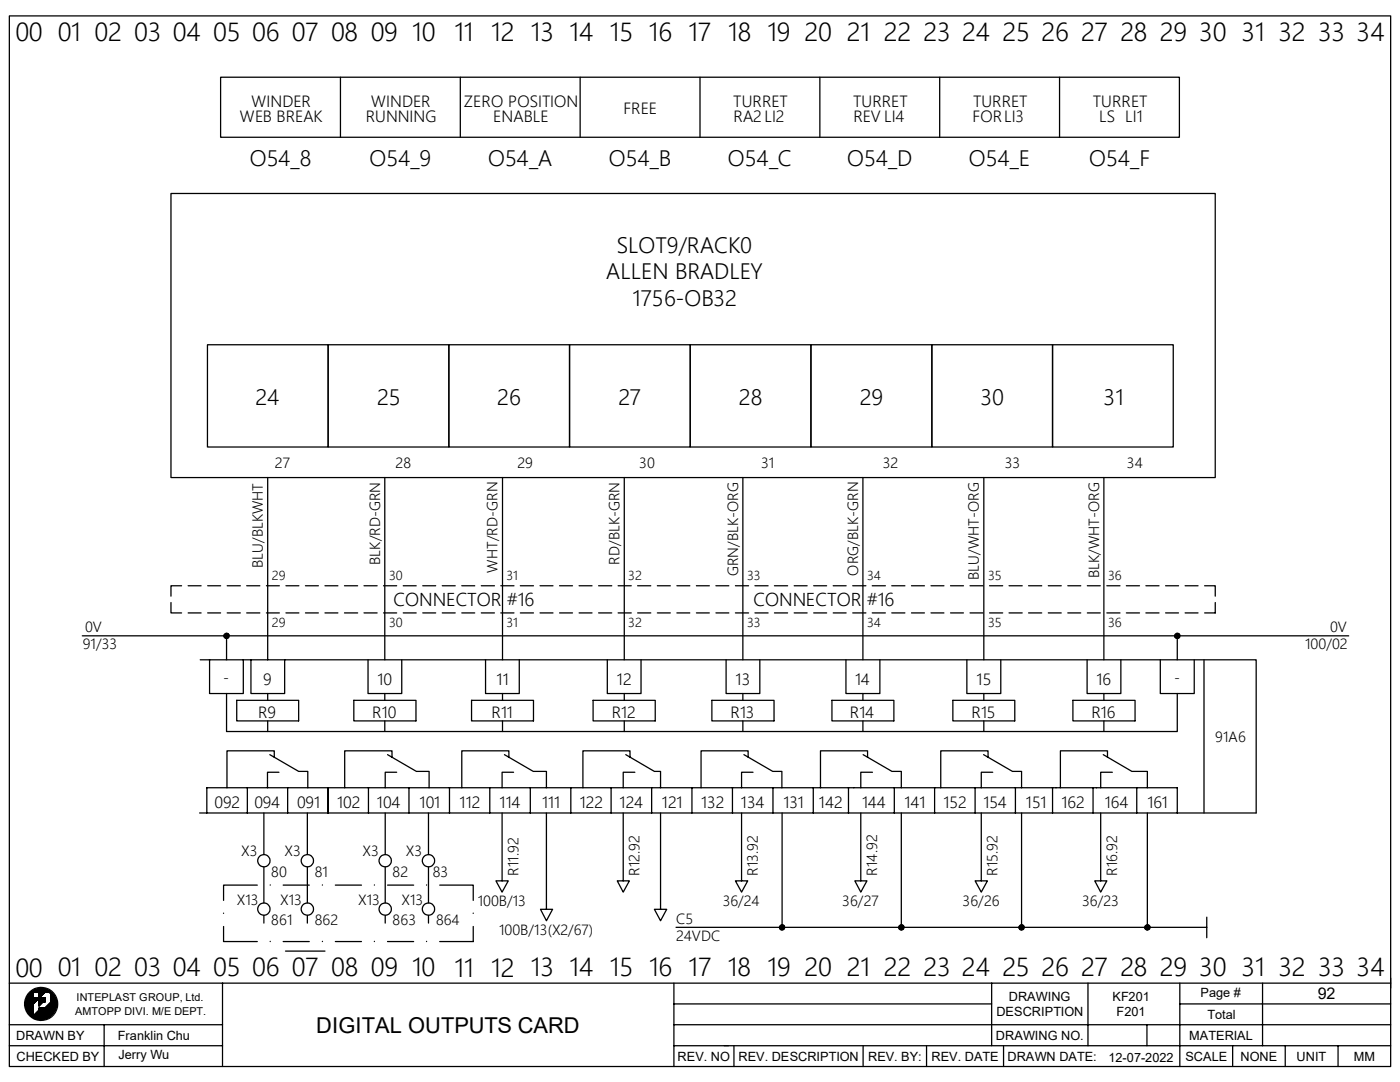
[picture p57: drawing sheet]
<svg xmlns="http://www.w3.org/2000/svg" width="279mm" height="216mm" viewBox="0 0 279 216" stroke-linecap="round" stroke-linejoin="round" font-family="sans-serif">
<defs><g id="words">
<g font-size="5.1">
<text x="3.1" y="8.2">00</text>
<text x="11.5" y="8.2">01 02 03 04 05 06 07 08 09</text>
<text x="82.3" y="8.3">10</text>
<text x="90.7" y="8.3">11</text>
<text x="98.1" y="8.3">12</text>
<text x="106" y="8.2">13</text>
<text x="113.6" y="8.3">14</text>
<text x="121.7" y="8.2">15 16</text>
<text x="137.4" y="8.3">17</text>
<text x="145.3" y="8.2">18 19 20</text>
<text x="169" y="8.3">21</text>
<text x="176.4" y="8.2">22 23 24 25 26 27 28 29 30 31 32 33 34</text>
<text x="3.1" y="194.9">00</text>
<text x="11.5" y="194.8">01 02 03 04</text>
<text x="42.5" y="194.8">05 06 07 08 09 10</text>
<text x="90.7" y="194.9">11 12</text>
<text x="106" y="194.8">13</text>
<text x="113.6" y="194.8">14 15 16 17 18 19</text>
<text x="160.6" y="194.8">20</text>
<text x="169" y="194.8">21 22</text>
<text x="184.3" y="194.8">23</text>
<text x="192" y="194.8">24</text>
<text x="200.1" y="194.8">25 26</text>
<text x="215.8" y="194.8">27</text>
<text x="223.6" y="194.8">28 29 30</text>
<text x="247.8" y="194.8">31</text>
<text x="255.1" y="194.8">32 33 34</text>
</g>
<g font-size="4.4">
<text x="49.8" y="33.2">O54_8</text>
<text x="73.8" y="33.2">O54_9</text>
<text x="97.4" y="33.2">O54_A</text>
<text x="121.5" y="33.2">O54_B</text>
<text x="145.3" y="33.2">O54_C</text>
<text x="169.1" y="33.2">O54_D</text>
<text x="193.4" y="33.2">O54_E</text>
<text x="217.4" y="33.2">O54_F</text>
<text x="123.1" y="50.5">SLOT9/RACK0</text>
<text x="121" y="55.7">ALLEN BRADLEY</text>
<text x="126.2" y="61">1756-OB32</text>
<text x="51" y="80.9">24</text>
<text x="75.3" y="80.9">25</text>
<text x="99.3" y="80.9">26</text>
<text x="123.4" y="80.9">27</text>
<text x="147.5" y="80.9">28</text>
<text x="171.6" y="80.9">29</text>
<text x="195.7" y="80.9">30</text>
<text x="220.2" y="80.9">31</text>
<text x="63.1" y="206">DIGITAL OUTPUTS CARD</text>
</g>
<g font-size="3.6">
<text x="78.5" y="120.9">CONNECTOR #16</text>
<text x="150.4" y="120.9">CONNECTOR #16</text>
</g>
<g font-size="3.2">
<text x="50.2" y="21.3">WINDER</text>
<text x="74.1" y="21.3">WINDER</text>
<text x="92.6" y="21.3">ZERO POSITION</text>
<text x="124.4" y="22.7">FREE</text>
<text x="146.3" y="21.3">TURRET</text>
<text x="170.3" y="21.3">TURRET</text>
<text x="194.2" y="21.3">TURRET</text>
<text x="218.1" y="21.3">TURRET</text>
<text x="47.9" y="24.4">WEB BREAK</text>
<text x="73" y="24.4">RUNNING</text>
<text x="98.4" y="24.4">ENABLE</text>
<text x="146.4" y="24.4">RA2LI2</text>
<text x="170.4" y="24.4">REV LI4</text>
<text x="194.1" y="24.4">FORLI3</text>
<text x="219.4" y="24.4">LS LI1</text>
<text x="52.5" y="136.6">9</text>
<text x="75.3" y="136.6">10</text>
<text x="99.1" y="136.6">11</text>
<text x="123.1" y="136.6">12</text>
<text x="146.8" y="136.6">13</text>
<text x="170.6" y="136.6">14</text>
<text x="194.9" y="136.6">15</text>
<text x="218.8" y="136.6">16</text>
<text x="51.5" y="143.2">R9</text>
<text x="74.3" y="143.2">R10</text>
<text x="98.1" y="143.2">R11</text>
<text x="122.1" y="143.2">R12</text>
<text x="145.8" y="143.2">R13</text>
<text x="169.6" y="143.2">R14</text>
<text x="193.9" y="143.2">R15</text>
<text x="217.8" y="143.2">R16</text>
<text x="42.8" y="161.2">092</text>
<text x="50.8" y="161.2">094</text>
<text x="59.3" y="161.2">091</text>
<text x="67.3" y="161.2">102</text>
<text x="75.2" y="161.2">104</text>
<text x="83.7" y="161.2">101</text>
<text x="91.7" y="161.2">112</text>
<text x="99.7" y="161.2">114</text>
<text x="108.2" y="161.2">111</text>
<text x="115.7" y="161.2">122</text>
<text x="123.7" y="161.2">124</text>
<text x="132.1" y="161.2">121</text>
<text x="139.9" y="161.2">132</text>
<text x="147.9" y="161.2">134</text>
<text x="156.3" y="161.2">131</text>
<text x="163.4" y="161.2">142</text>
<text x="172.1" y="161.2">144</text>
<text x="180.5" y="161.2">141</text>
<text x="188.3" y="161.2">152</text>
<text x="196.2" y="161.2">154</text>
<text x="204.8" y="161.2">151</text>
<text x="211.8" y="161.2">162</text>
<text x="220.5" y="161.2">164</text>
<text x="229" y="161.2">161</text>
<text x="263" y="199.4">92</text>
</g>
<g font-size="2.9">
<text x="54.9" y="93.3">27</text>
<text x="79" y="93.3">28</text>
<text x="103.2" y="93.3">29</text>
<text x="127.5" y="93.3">30</text>
<text x="151.9" y="93.3">31</text>
<text x="176.2" y="93.3">32</text>
<text x="200.5" y="93.3">33</text>
<text x="224.9" y="93.3">34</text>
<text x="52.5" y="113.4" transform="rotate(-90 52.5 113.4)">BLU/BLKWHT</text>
<text x="75.9" y="112.7" transform="rotate(-90 75.9 112.7)">BLK/RD-GRN</text>
<text x="123.6" y="112.7" transform="rotate(-90 123.6 112.7)">RD/BLK-GRN</text>
<text x="99.3" y="114.3" transform="rotate(-90 99.3 114.3)">WHT/RD-GRN</text>
<text x="147.3" y="115" transform="rotate(-90 147.3 115)">GRN/BLK-ORG</text>
<text x="171.2" y="114.9" transform="rotate(-90 171.2 114.9)">ORG/BLK-GRN</text>
<text x="195.4" y="115.7" transform="rotate(-90 195.4 115.7)">BLU/WHT-ORG</text>
<text x="219.4" y="115.4" transform="rotate(-90 219.4 115.4)">BLK/WHT-ORG</text>
<text x="16.5" y="129.5">91/33</text>
<text x="17" y="126.2">0V</text>
<text x="260.5" y="129.5">100/02</text>
<text x="265.4" y="126.2">0V</text>
<text x="44.5" y="136.4">-</text>
<text x="234.3" y="136.4">-</text>
<text x="242.5" y="148">91A6</text>
<text x="48.1" y="170.8">X3</text>
<text x="56.8" y="170.8">X3</text>
<text x="72.3" y="170.8">X3</text>
<text x="81" y="170.8">X3</text>
<text x="54.1" y="175">80</text>
<text x="62.8" y="175">81</text>
<text x="78.4" y="175">82</text>
<text x="86.4" y="175">83</text>
<text x="103.5" y="174.8" transform="rotate(-90 103.5 174.8)">R11.92</text>
<text x="127.6" y="174.8" transform="rotate(-90 127.6 174.8)">R12.92</text>
<text x="151.3" y="174.8" transform="rotate(-90 151.3 174.8)">R13.92</text>
<text x="175" y="174.8" transform="rotate(-90 175 174.8)">R14.92</text>
<text x="199.1" y="174.8" transform="rotate(-90 199.1 174.8)">R15.92</text>
<text x="222.9" y="174.8" transform="rotate(-90 222.9 174.8)">R16.92</text>
<text x="47.2" y="180.5">X13</text>
<text x="54.1" y="184.7">861</text>
<text x="55.9" y="180.5">X13</text>
<text x="62.8" y="184.7">862</text>
<text x="71.5" y="180.5">X13</text>
<text x="78.4" y="184.7">863</text>
<text x="80.1" y="180.5">X13</text>
<text x="87" y="184.7">864</text>
<text x="95.3" y="180.8">100B/13</text>
<text x="134.9" y="184.4">C5</text>
<text x="144.2" y="180.8">36/24</text>
<text x="168.1" y="180.8">36/27</text>
<text x="192.1" y="180.8">36/26</text>
<text x="215.9" y="180.8">36/23</text>
<text x="99.6" y="186.5">100B/13(X2/67)</text>
<text x="134.9" y="187.7">24VDC</text>
</g>
<g font-size="2.5">
<text x="54.3" y="115.8">29</text>
<text x="77.6" y="115.8">30</text>
<text x="101.1" y="115.8">31</text>
<text x="125.4" y="115.8">32</text>
<text x="149.1" y="115.8">33</text>
<text x="173.1" y="115.8">34</text>
<text x="197.2" y="115.8">35</text>
<text x="221.2" y="115.8">36</text>
<text x="54.3" y="125.2">29</text>
<text x="77.6" y="125.2">30</text>
<text x="101.1" y="125.2">31</text>
<text x="125.4" y="125.2">32</text>
<text x="149.1" y="125.2">33</text>
<text x="173.1" y="125.2">34</text>
<text x="197.2" y="125.2">35</text>
<text x="221.2" y="125.2">36</text>
<text x="198.8" y="202.8">DESCRIPTION</text>
<text x="201.3" y="199.7">DRAWING</text>
<text x="222" y="199.7">KF201</text>
<text x="222.8" y="202.7">F201</text>
<text x="239.6" y="198.9">Page #</text>
<text x="241" y="203.3">Total</text>
<text x="3.2" y="207.5">DRAWN BY</text>
<text x="23.5" y="207.5">Franklin Chu</text>
<text x="198.8" y="207.5">DRAWING NO.</text>
<text x="237.3" y="207.5">MATERIAL</text>
<text x="3.3" y="211.6">CHECKED BY</text>
<text x="23.6" y="211.4">Jerry Wu</text>
<text x="135.2" y="211.6">REV. NO REV. DESCRIPTION</text>
<text x="173.2" y="211.6">REV. BY:</text>
<text x="185.9" y="211.6">REV. DATE</text>
<text x="201.1" y="211.6">DRAWN DATE:</text>
<text x="221.2" y="211.9">12-07-2022</text>
<text x="236.6" y="211.6">SCALE</text>
<text x="247.6" y="211.6">NONE</text>
<text x="258.7" y="211.6">UNIT</text>
<text x="270.2" y="211.6">MM</text>
</g>
<g font-size="2.2">
<text x="15" y="202.4">AMTOPP DIVI. M/E DEPT.</text>
<text x="15.3" y="199.8">INTEPLAST GROUP, Ltd.</text>
</g>
</g></defs>
<g fill="none" stroke="#000" stroke-width=".25">
<path d="M1.9 3.2h275.6v209.6h-275.6zM44 15.4h191.4v12h-191.4zM67.9 15.4v12M91.9 15.4v12M115.8 15.4v12M139.7 15.4v12M163.6 15.4v12M187.5 15.4v12M211.5 15.4v12M34.1 38.6h208.4v56.7h-208.4zM41.4 68.8h24.1v20.4h-24.1zM65.5 68.8h24.1v20.4h-24.1z"/>
<path d="M89.6 68.8h24.1v20.4h-24.1zM113.7 68.8h24.1v20.4h-24.1zM137.8 68.8h24v20.4h-24zM161.8 68.8h24.2v20.4h-24.2zM186 68.8h24.1v20.4h-24.1zM210.1 68.8h24v20.4h-24zM53.4 95.3v36.4M76.8 95.3v36.4M100.3 95.3v36.4M124.6 95.3v36.4M148.3 95.3v36.4M172.2 95.3v36.4"/>
<path d="M196.3 95.3v36.4M220.3 95.3v36.4M36.2 116.9h-2.1v2.1M37.5 116.9h2.6M41.4 116.9h2.6M45.3 116.9h2.7M49.2 116.9h2.7M53.2 116.9h2.6M57.1 116.9h2.5M61 116.9h2.5M64.9 116.9h2.5M68.7 116.9h2.7"/>
<path d="M72.6 116.9h2.7M76.5 116.9h2.7M80.5 116.9h2.6M84.4 116.9h2.6M88.3 116.9h2.5M92.2 116.9h2.5M96.1 116.9h2.6M99.9 116.9h2.7M103.8 116.9h2.7M107.8 116.9h2.6M111.7 116.9h2.6M115.6 116.9h2.6"/>
<path d="M119.5 116.9h2.6M123.4 116.9h2.6M127.3 116.9h2.6M131.2 116.9h2.6M135.1 116.9h2.6M139 116.9h2.6M142.9 116.9h2.6M146.8 116.9h2.6M150.7 116.9h2.6M154.6 116.9h2.6M158.5 116.9h2.6M162.4 116.9h2.6"/>
<path d="M166.3 116.9h2.6M170.2 116.9h2.6M174.1 116.9h2.6M178 116.9h2.6M181.9 116.9h2.6M185.8 116.9h2.6M189.7 116.9h2.6M193.6 116.9h2.6M197.5 116.9h2.6M201.4 116.9h2.6M205.3 116.9h2.6M209.2 116.9h2.6"/>
<path d="M213.1 116.9h2.6M217 116.9h2.6M220.9 116.9h2.6M224.8 116.9h2.6M228.7 116.9h2.6M232.6 116.9h2.6M236.5 116.9h2.6M240.4 116.9h2.1v2.1M16.4 126.9h252.8M34.1 120.2v2.1h2.1M37.5 122.3h2.6M40 131.7h210.7v30.5h-210.9"/>
<path d="M41.4 122.3h2.6M41.8 131.7v6.7h3.4M45.1 126.4l-.4 .4M45.2 126.9v4.8M45.3 126.4l-.6 .6M45.3 122.3h2.7M45.4 126.4l-.7 .7M45.6 126.5l-.8 .7M45.6 126.6l-.7 .7M45.6 127.1l-.1 .2M45.7 126.7l-.7 .7M45.7 126.9l-.5 .5"/>
<path d="M47.2 139.7h12.4v4.1h-12.4zM48.6 131.7v6.7h-3.4M49.2 122.3h2.7M50.1 131.7v6.7h3.3M53.2 122.3h2.6M53.4 138.4v1.3M56.8 131.7v6.7h-3.4M57.1 122.3h2.5M61 122.3h2.5M64.9 122.3h2.5M68.7 122.3h2.7M70.6 139.7h12.4v4.1h-12.4z"/>
<path d="M72.6 122.3h2.7M73.4 131.7v6.7h3.4M76.5 122.3h2.7M76.8 138.4v1.3M80.2 131.7v6.7h-3.4M80.5 122.3h2.6M84.4 122.3h2.6M88.3 122.3h2.5M92.2 122.3h2.5M94.1 139.7h12.4v4.1h-12.4zM96.1 122.3h2.6M96.9 131.7v6.7h3.4"/>
<path d="M99.9 122.3h2.7M100.3 138.4v1.3M103.6 131.7v6.7h-3.3M103.8 122.3h2.7M107.8 122.3h2.6M111.7 122.3h2.6M115.6 122.3h2.6M118.4 139.7h12.4v4.1h-12.4zM119.5 122.3h2.6M121.2 131.7v6.7h3.4M123.4 122.3h2.6M124.6 138.4v1.3"/>
<path d="M127.3 122.3h2.6M127.9 131.7v6.7h-3.3M131.2 122.3h2.6M135.1 122.3h2.6M139 122.3h2.6M142.1 139.7h12.4v4.1h-12.4zM142.9 122.3h2.6M144.9 131.7v6.7h3.4M146.8 122.3h2.6M148.3 138.4v1.3M150.7 122.3h2.6M151.6 131.7v6.7h-3.3"/>
<path d="M154.6 122.3h2.6M158.5 122.3h2.6M162.4 122.3h2.6M166 139.7h12.4v4.1h-12.4zM166.3 122.3h2.6M168.8 131.7v6.7h3.4M170.2 122.3h2.6M172.2 138.4v1.3M174.1 122.3h2.6M175.6 131.7v6.7h-3.4M178 122.3h2.6M181.9 122.3h2.6"/>
<path d="M185.8 122.3h2.6M189.7 122.3h2.6M190.2 139.7h12.3v4.1h-12.3zM193 131.7v6.7h3.3M193.6 122.3h2.6M196.3 138.4v1.3M197.5 122.3h2.6M199.7 131.7v6.7h-3.4M201.4 122.3h2.6M205.3 122.3h2.6M209.2 122.3h2.6M213.1 122.3h2.6"/>
<path d="M214.1 139.7h12.4v4.1h-12.4zM217 131.7v6.7h3.3M217 122.3h2.6M220.3 138.4v1.3M220.9 122.3h2.6M223.7 131.7v6.7h-3.4M224.8 122.3h2.6M228.7 122.3h2.6M231.6 131.7v6.7h3.3M232.6 122.3h2.6M234.9 126.4l-.5 .4M234.9 126.9v4.8"/>
<path d="M235 138.4v7.6h-189.8v-7.6M235.1 126.4l-.7 .6M235.2 126.4l-.7 .7M235.3 126.5l-.7 .7M235.4 126.6l-.7 .7M235.4 127.1l-.2 .2M235.5 126.7l-.7 .7M235.5 126.9l-.6 .5M236.5 122.3h2.6M238.3 131.7v6.7h-3.4M240.3 131.7v30.5M242.5 120.2v2.1h-2.1"/>
<path d="M49.4 157.2h8v5M53.4 143.8v2.2M53.8 150.6l5.8 3.3h1.8v3.3M54.7 151.1v-1.3h-9.4v7.4M55.7 154.1h-2.3v3.1M57.4 157.2h8.1M65.5 157.2h8v5M65.5 157.2v5M73.5 157.2h8.1v5M76.8 143.8v2.2M77.3 150.6l5.8 3.3h2.5v3.3M78.2 151.1v-1.3h-9.4v7.4"/>
<path d="M79.2 154.1h-2.3v3.1M81.6 157.2h8.1M89.7 157.2h8v5M89.7 157.2v5M97.7 157.2h8.1v5M100.3 143.8v2.2M100.7 150.6l5.7 3.3h2.7v3.3M101.6 151.1v-1.3h-9.4v7.4M102.5 154.1h-2.3v3.1M105.8 157.2h8.1M113.9 157.2h8.1v5M113.9 157.2v5"/>
<path d="M122 157.2h8v5M124.6 143.8v2.2M124.9 150.6l5.7 3.3h1.2v3.3M125.7 151.1v-1.3h-9.4v7.4M126.7 154.1h-2.3v3.1M130 157.2h8.1M138.1 157.2h8.1v5M138.1 157.2v5M146.2 157.2h8.1v5M148.3 143.8v2.2M148.5 150.6l5.7 3.3h1.8v3.3M149.3 151.1v-1.3h-9.4v7.4"/>
<path d="M150.3 154.1h-2.3v3.1M154.3 157.2h24.2v5M162.3 157.2v5M169.3 157.2v5M172.2 143.8v2.2M172.3 150.6l5.7 3.3h1.9v3.3M173.1 151.1v-1.3h-9.4v7.4M174.1 154.1h-2.3v3.1M178.5 157.2h8M186.5 157.2h8.1v5M186.5 157.2v5M194.6 157.2h8v5"/>
<path d="M196.3 150.6l5.8 3.3h1.8v3.3M196.3 143.8v2.2M197.2 151.1v-1.3h-9.5v7.4M198.1 154.1h-2.3v3.1M202.6 157.2h24.3v5M210.1 157.2v5M218.1 157.2v5M220.2 150.6l5.7 3.3h3.1v3.3M220.3 143.8v2.2M221 151.1v-1.3h-9.4v7.4M222 154.1h-2.3v3.1M226.9 157.2h8.1v5"/>
<path d="M41.3 162.2v-5h8.1v5M51.4 176.6h-6.8v3.1M52.7 162.2v8.3M52.7 173v7.2M53.9 176.6h.1M56.5 176.6h5.2M61.3 162.2v8.3M61.3 173v7.2M64.3 176.6h.1M66.9 176.6h5.2M74.7 176.6h.1M76.9 162.2v8.3"/>
<path d="M76.9 173v7.2M77.3 176.6h5.2M85.1 176.6h.1M85.5 162.2v8.3M85.5 173v7.2M87.8 176.6h6.6v3.1M100.2 162.2v13.6h-1.2l1.2 2.2 1.2-2.2h-1.2M109.1 162.2v19.2h-1.2l1.2 2.3 1.2-2.3h-1.2M124.4 162.2v13.6h-1.2l1.2 2.2 1.2-2.2h-1.2M131.8 162.2v19.2h-1.2l1.2 2.3 1.3-2.3h-1.3M148 162.2v13.6h-1.2l1.2 2.2 1.2-2.2h-1.2M156.1 162.2v22.8"/>
<path d="M171.8 162.2v13.6h-1.2l1.2 2.2 1.2-2.2h-1.2M179.9 162.2v22.8M195.8 162.2v13.6h-1.2l1.2 2.2 1.3-2.2h-1.3M203.9 162.2v22.8M219.7 162.2v13.6h-1.2l1.2 2.2 1.2-2.2h-1.2M229 162.2v22.8M1.9 196.2h275.6M6.2 198l-.4 .4M6.5 197.8l-.9 .8M6.6 198.1l-1.4 1.4M6.6 198.2l-1.4 1.4M6.6 198.2l-1.4 1.5"/>
<path d="M6.6 198.3l-1.4 1.5M6.6 198.3l-1.4 1.6M6.6 198.4l-1.4 1.5M6.6 198.6l-1.5 1.6M6.6 198.7l-1.5 1.5M6.6 198.8l-1.5 1.5M6.6 198.8l-1.5 1.6M6.6 198.9l-1.5 1.5 1.5-1.4M6.6 199l-1.5 1.6M6.6 199.1l-1.5 1.5M6.6 199.2l-1.5 1.5M6.7 197.7l-1.2 1.1"/>
<path d="M6.8 199.2l-1.6 1.6M6.8 197.6l-1.3 1.4M6.9 199.2l-1.7 1.7M6.9 197.5l-1.5 1.6M7 199.2l-1.8 1.8M7.1 197.5l-1.8 1.7M7.1 199.2l-1.9 1.9M7.2 197.4l-1.9 1.9M7.2 198l.8-.7-.8 .7M7.2 199.2l-2 1.9M7.2 199.2l-2 2M7.3 197.4l-2.1 2"/>
<path d="M7.3 199.2l-2.1 2.1M7.4 197.4l-.7 .6M7.4 199.2l-2.1 2.1 2.2-2.1M7.5 197.4l-.7 .6M7.5 197.3l-.6 .7M7.5 199.2l-2.2 2.2M7.6 199.2l-2.3 2.3M7.6 197.3l-.7 .7M7.7 197.3l-.7 .7M7.8 199.1l1.6-1.6-4.1 4M7.8 197.3l-.7 .7M7.8 198.6l1.3-1.2-1.3 1.3"/>
<path d="M7.8 197.8v1.3h-1.3M7.9 197.3l-.8 .7M7.9 199.1v.1M8 199.2l-.2 .1M8 199.1l-.2 .2M8.1 197.3l-.8 .7M8.1 199.1l-.3 .3 .3-.2M8.2 197.2l-.8 .8M8.2 199.1l-.4 .4M8.2 197.2l-.7 .8M8.2 199.2l-.4 .4M8.3 197.3l-.8 .7"/>
<path d="M8.3 199.1l-.5 .5 .5-.4M8.4 197.3l-.8 .7M8.4 199.1l-.6 .6M8.4 197.3l-.7 .7M8.4 199.2l-.6 .6M8.5 197.3l-.8 .7M8.5 199.1l-.7 .8M8.6 199.2l-.8 .7M8.6 199.1l-.8 .8M8.6 197.3l-.8 .8M8.6 199.2l-.8 .8M8.7 197.3l-.9 .9"/>
<path d="M8.7 199.1l-.9 1M8.8 199.1l-1 1 1-.9M8.8 197.3l-1 1M8.9 199.1l-1.1 1.1M8.9 197.3l-1.1 1.1M8.9 199.1l-1.1 1.1 1.1-1M8.9 197.4l-1.1 1.1 1.2-1.1M9 199.4l-1.2 1.2M9 199.5l-1.2 1.2M9 199.7l-.3 .2M9 199.9h-.2M9 199.1l-1.2 1.2 1.2-1.1"/>
<path d="M9 199.1l-1.2 1.3 1.2-1.2M9 199.2l-1.2 1.2 1.2-1.1M9 199.3l-1.2 1.2 1.2-1.1M9 199.3l-1.2 1.3M9 199.4l-1.2 1.3M9 199.5l-.4 .4M9 199.7l-.2 .2 .2-.3-.3 .3M9 199.8v.1M9 199.1h-1.2v1.6l.8-.8M9 199.1v.8h-.4M9.1 197.4l-1.3 1.4M9.3 197.4l-1.5 1.5"/>
<path d="M9.3 197.4l-1.5 1.6M9.4 197.5l-4 4.1 2.3-2.4M9.5 197.5l-.5 .5M9.6 197.6l-.5 .4M9.7 198l.2-.2-.2 .2M9.7 197.6l-.5 .4M9.7 197.7l-.4 .3M9.7 197.7l-.3 .3M9.8 197.7l-.4 .3M9.8 197.7l-.3 .3M9.8 198l.2-.1-.1 .1M9.9 197.9l.3 .3"/>
<path d="M9.9 197.7l-.3 .3M10 197.8l-.2 .2M10 198.1l.2-.1-.2 .2M10.1 197.9l-.2 .2 .2-.1M10.1 199.9l.9-.8-4.1 4.1M10.2 198l-.1 .2 .2-.1M10.3 198.2v1.7l-1.3 1.3h-1.2v.4l-1.3 1.2M10.3 198.1l-.2 .2M10.3 198.1l-.2 .3M10.4 198.2l-.3 .2M10.4 198.2l-.3 .4M10.5 198.3l-.4 .4"/>
<path d="M10.5 198.3l-.4 .5M10.6 198.4l-.5 .4M10.6 198.4l-.5 .5M10.6 198.5l-.5 .5M10.7 198.5l-.6 .6 .6-.6M10.7 198.6l-.6 .6M10.8 198.6l-.7 .6M10.8 198.7l-.7 .6M10.8 198.7l-.7 .7M10.8 198.8l-.7 .7M10.9 198.8l-.8 .8M10.9 198.9l-.8 .7"/>
<path d="M10.9 198.9l-.8 .8M11 199l-.9 .8M11 199l-.9 .9M11 199.1l-4 4.1M11 199.2l-3.9 4M11.1 199.3l-3.9 3.9M11.1 199.4l-3.9 3.8M11.1 199.4l-3.8 3.9M11.1 199.5l-3.7 3.8 3.8-3.7M11.2 199.7l-3.6 3.6M11.2 199.8l-3.6 3.6M11.2 199.8l-3.5 3.6"/>
<path d="M11.2 199.9l-3.5 3.5M11.3 199.9l-3.5 3.5M44.4 196.2v8.3M44.6 184.9v3h6.8M44.6 182.2h.1M52.7 182.7v1.5M53.9 187.8v.1M56.5 187.9h5.2M57 189.8h7.9M61.3 182.7v1.5M64.3 187.8v.1M66.9 187.9h5.2"/>
<path d="M74.7 187.8v.1M76.9 182.7v1.5M77.3 187.9h5.2M85.1 187.8v.1M85.5 182.7v1.5M94.4 182.2h.1M94.4 184.9v3h-6.6M134.5 196.2v16.6M156 184.5l-.4 .5M156.2 184.5l-.6 .7M156.3 184.6l-.7 .7M156.4 184.7l-.7 .7"/>
<path d="M156.5 184.8l-.7 .7M156.5 185.3l-.2 .2M156.5 184.9l-.6 .6M156.6 185l-.5 .6M179.8 184.5l-.4 .5M180 184.5l-.6 .7M180.1 184.6l-.6 .7M180.3 184.7l-.8 .7M180.3 184.8l-.7 .7M180.3 185.3l-.1 .2M180.4 184.9l-.7 .6M180.4 185l-.5 .6"/>
<path d="M197.9 196.2v12.5M203.8 184.5l-.5 .5M204 184.5l-.6 .7M204.1 184.6l-.7 .7M204.2 184.7l-.7 .7M204.3 184.8l-.7 .7M204.3 185.3l-.2 .2M204.3 184.9l-.6 .6M204.4 185l-.5 .6M217.1 196.2v12.5M228.9 184.5l-.4 .5M229.1 184.5l-.6 .7"/>
<path d="M229.2 184.6l-.7 .7M229.4 184.7l-.8 .7M229.4 184.8l-.7 .7M229.4 185.3l-.2 .2M229.5 184.9l-.6 .6M229.5 185l-.5 .6M235.5 196.2v16.6M240.8 183v2h-105.9M240.8 185v2.1M252 196.2v12.5M277.5 195.2v1.9M1.9 204.5h42.5"/>
<path d="M1.9 208.7h42.5M5.1 200l1.5-1.5-1.5 1.6M6.6 200.4l-1.2 1.3M6.6 200.5l-1.1 1.3M6.6 200.7l-1.1 1.1M6.6 200.7l-1.1 1.2M6.6 200.9l-1 1.1M6.6 201l-1 1M6.6 201.1l-.9 1M6.6 201.2l-.9 .9 .9-.8M6.6 201.3l-.8 .9M6.6 201.4l-.8 .9"/>
<path d="M6.6 201.6l-.7 .8M6.6 201.7l-.7 .7M6.6 201.9l-.6 .6M6.6 202l-.5 .6M6.6 202.1l-.5 .5M6.6 200.4l-1.2 1.2M6.6 201.5l-.8 .8M6.6 201.8l-.6 .6M6.6 201.8l-.6 .7M6.6 201.9l-.5 .7M6.6 202.1l-.4 .5M6.6 202.2l-.4 .5 .4-.4"/>
<path d="M6.6 202.4l-.3 .3M6.6 202.4l-.3 .4M6.6 202.6l-.2 .2M7.5 203.3l3.7-3.7-3.7 3.7M7.8 201.1h.1M7.9 201.1l-.1 .1M8 201.1l-.2 .2M8.2 201.1l-.4 .4M8.3 201.1l-1.9 1.8M8.3 201.1l-1.8 1.8M8.4 201.1l-1.8 1.8 1.9-1.8M8.6 201.1l-2 1.9"/>
<path d="M8.7 201.1l-2 1.9M8.7 201.1l-1.9 2M8.8 201.1l-2 2M8.9 201.1l-2 2M10.7 202.1l-.7 .7M10.8 201.9l-1 1M10.9 201.8l-1.2 1.2M11 201.6l-1.5 1.5M11 201.5l-1.6 1.7M11.1 201.3l-1.9 1.9M11.1 201.4l-1.8 1.8M11.1 201.2l-2 2.1"/>
<path d="M11.2 201l-2.3 2.3M11.2 201.1l-2.2 2.2M11.2 200.8l-2.6 2.6M11.2 200.8l-2.5 2.6M11.2 200.9l-2.4 2.4M11.3 200l-3.4 3.4M11.3 200.1l-3.4 3.3M11.3 200.1l-3.3 3.3M11.3 200.2l-3.3 3.2M11.3 200.3l-3.2 3.1M11.3 200.3l-3.1 3.1 3.1-3M11.3 200.4l-3 3"/>
<path d="M11.3 200.5l-2.9 2.9M11.3 200.6l-2.8 2.8M11.3 200.7l-2.7 2.7M20.8 204.5v8.3M44.4 204.5v8.3M134.5 204.5h143M134.5 208.7h143M134.5 200.3h63.4M146.5 208.7v4.1M172.3 208.7v4.1M184.9 208.7v4.1M200.3 208.7v4.1"/>
<path d="M228.9 204.5v4.2M235.5 200.3h42M246 208.7v4.1M256.5 208.7v4.1M267 208.7v4.1"/>
<circle cx="45.2" cy="126.9" r=".51"/>
<circle cx="235" cy="126.9" r=".51"/>
<circle cx="52.7" cy="171.7" r="1.23"/>
<circle cx="61.3" cy="171.7" r="1.23"/>
<circle cx="76.9" cy="171.7" r="1.23"/>
<circle cx="85.5" cy="171.7" r="1.23"/>
<circle cx="52.7" cy="181.4" r="1.23"/>
<circle cx="61.3" cy="181.4" r="1.23"/>
<circle cx="76.9" cy="181.4" r="1.23"/>
<circle cx="85.5" cy="181.4" r="1.23"/>
<circle cx="156.1" cy="185" r=".51"/>
<circle cx="179.9" cy="185" r=".51"/>
<circle cx="203.9" cy="185" r=".51"/>
<circle cx="229" cy="185" r=".51"/>
<circle cx="8.2" cy="200.3" r="3.3"/>
</g>
<use href="#words"/>
</svg>
